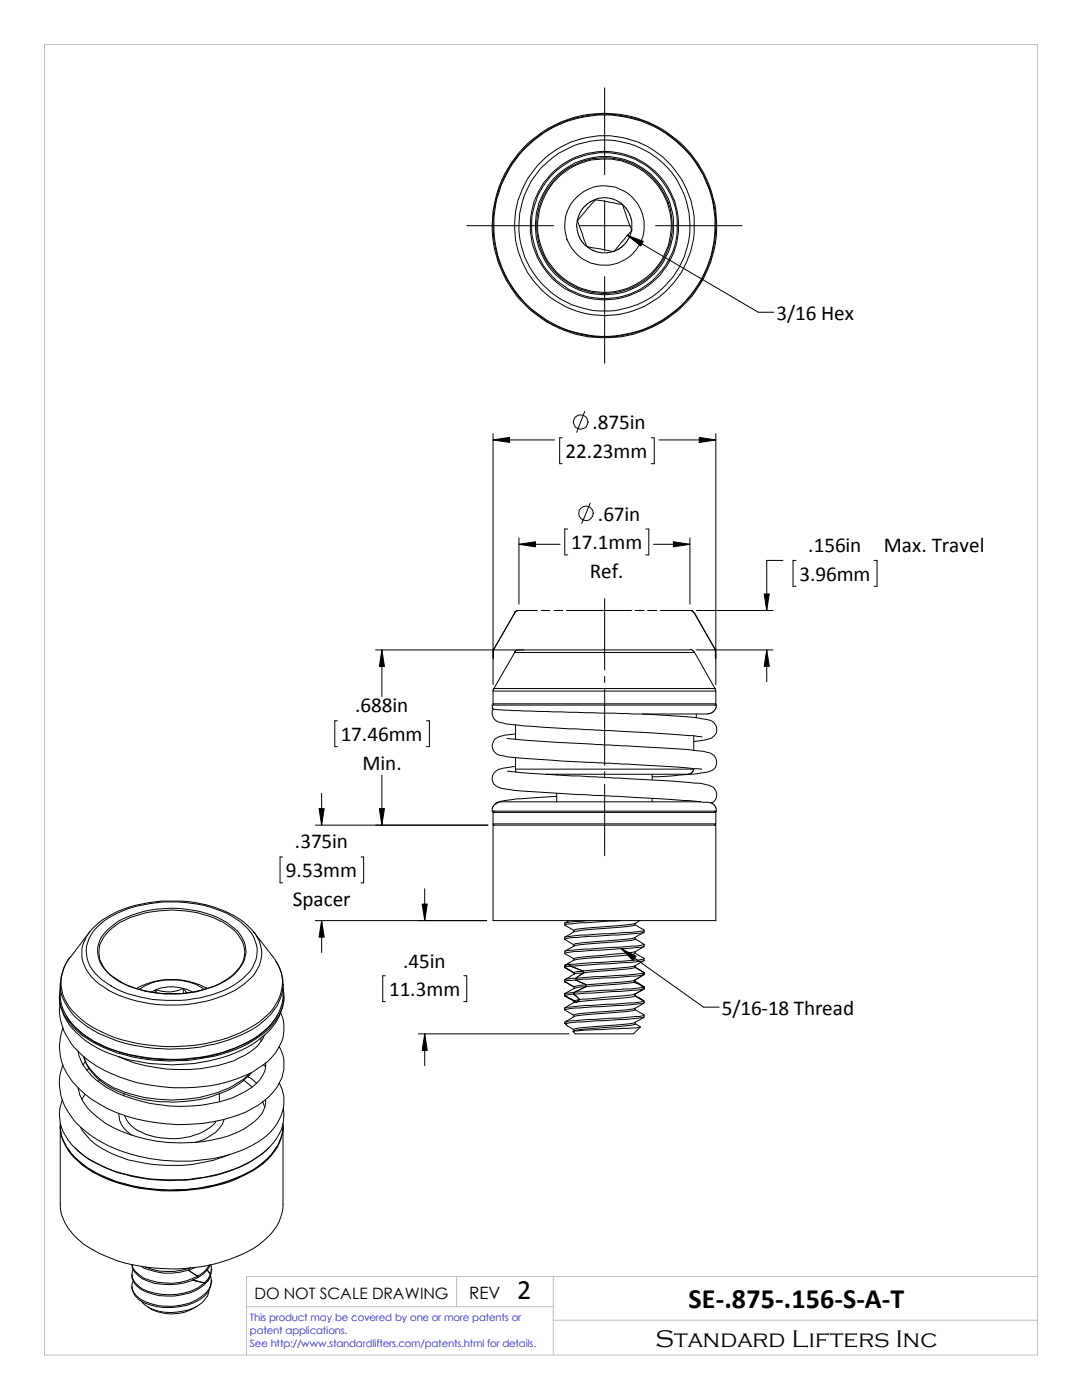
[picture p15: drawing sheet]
<svg xmlns="http://www.w3.org/2000/svg" width="216mm" height="279mm" viewBox="0 0 216 279" stroke-linecap="round" stroke-linejoin="round" font-family="sans-serif">
<defs><g id="words">
<g font-size="5.6">
<text x="103.2" y="259.2">2</text>
<text x="137.4" y="261">SE-.875-.156-S-A-T</text>
</g>
<text font-size="4.9" x="130.8" y="268.7">Standard Lifters Inc</text>
<g font-size="4.2">
<text x="154.9" y="63.9">3/16 Hex</text>
<text x="118.2" y="85.7">.875in</text>
<text x="112.9" y="91.4">22.23mm</text>
<text x="119.3" y="103.9">.67in</text>
<text x="114" y="109.6">17.1mm</text>
<text x="161.3" y="110.2">.156in</text>
<text x="176.4" y="110.2">Max. Travel</text>
<text x="117.7" y="115.4">Ref.</text>
<text x="159.5" y="115.9">3.96mm</text>
<text x="70.9" y="142.2">.688in</text>
<text x="68" y="147.9">17.46mm</text>
<text x="72.3" y="153.6">Min.</text>
<text x="58.8" y="169.3">.375in</text>
<text x="57.1" y="175.1">9.53mm</text>
<text x="58.4" y="180.8">Spacer</text>
<text x="80.4" y="193.1">.45in</text>
<text x="77.6" y="198.8">11.3mm</text>
<text x="144" y="202.6">5/16-18 Thread</text>
</g>
<text font-size="3.4" x="93.6" y="259.2">REV</text>
<text font-size="3.1" x="50.8" y="259.2">DO NOT SCALE DRAWING</text>
<g font-size="2" fill="#00f">
<text x="49.9" y="263.7">This product may be covered by one or more patents or</text>
<text x="49.9" y="266.2">patent applications.</text>
<text x="49.9" y="268.7">See http://www.standardlifters.com/patents.html for details.</text>
</g>
</g></defs>
<path d="M8.9 8.9h198.1v261.5h-198.1zM91.1 254.8v6M110.4 254.8v15.6M207 254.8h-157.8v15.6M49.2 260.8h61.2M110.4 263.5h96.6" fill="none" stroke="#c0c0c0" stroke-width=".2"/>
<g fill="none" stroke="#000" stroke-width=".2">
<path d="M120.6 17.5v17.4M118.7 39.8l1.4-.3h1.6l1.1 .4 1.4 .9M118.8 39.9l5.4 .9M118.8 39.9l-3.6 4.1M118.8 39.9l-1.1 .4-1.4 1.2-.7 1.3-.4 1.2M120.6 40v10.1M93.1 45h17.4M115.2 44l-.1 1.3 .3 1.6 .6 1.2 1 1.1M115.2 44l1.9 5.2M115.6 45h10.1M117.1 49.2l1.1 .8 1.3 .4 1.8 .1 1.1-.4M117.1 49.2l5.4 1"/>
<path d="M120.6 55.2v17.3M124.1 40.8l.9 .8 .7 1.3 .4 1.2v1.9M124.2 40.8l1.9 5.2M125.2 47l26.1 15.3h3.1M126 45.9l-.4 1.3-.7 1.3-.9 .9-1.5 .8M126.1 46l-3.6 4.2M130.8 45h17.3M98.4 86.5v50.2M98.4 87.8h12.3M112.2 87.4h-.5v5.1h.5M116.7 82.1l-1.6 4.2M130 87.4h.6v5.1h-.6"/>
<path d="M131.5 87.8h11.3M142.8 86.5v50.2M103.5 108.6h8.3M103.5 107.4v13.2M113.3 105.6h-.6v5.1h.6M117.8 100.4l-1.7 4.1M120.6 119.5v14.2M128.9 105.6h.6v5.1h-.6M130.4 108.6h7.3M137.7 107.4v13.2M156.2 111.8h-3.2v10M158.8 111.8h-.6v5.2h.6"/>
<path d="M174.4 111.8h.6v5.2h-.6M74.9 129.7h29.7M76.2 129.7v9.3M98.4 137.9h44.4M98.4 137.9v2.6M98.5 129.5l-.1 .5M98.6 137.4l-.2 .2v.3M107.2 121.8h-4l-.5 .4-4.2 7.5-.1 1.6M108 121.8h1.7M110.6 121.8h1.7M113.1 121.8h12.9M120.6 135v1.2"/>
<path d="M120.6 137.5v15.2M126.7 121.8h1.8M129.3 121.8h1.8M131.8 121.8h5.9M137.7 121.8l.5 .1 .3 .4M137.7 121.8l.5 .1 .3 .4 4.2 7.2M137.7 129.7h-34a1.13 1.13 0 0 0-1.1 .4M137.7 129.6a.95 .95 0 0 1 .9 .6M138.6 130.2l4.1 7.2h-44.1M138.6 130.2h-35.9l-4.1 7.2M138.6 122.3l4.1 7.2M138.9 121.8h15.4"/>
<path d="M138.9 129.7h15.4M142.7 129.5v.5M142.7 137.3l.1 .6M142.7 130l.1 1.3M142.8 137.9v2.6M153 129.7v6.4M64.2 158.3v6.4M67.3 143.8h-.5v5.2h.5M76.2 154.7v10M85.1 143.8h.6v5.2h-.6M98.3 141.5l-.1-.4a.31 .31 0 0 1 .1-.3 .31 .31 0 0 1 .3-.1h44.4l-.1 .1a1.9 1.9 0 0 1-2 1.7h-12.6M98.4 140.5l.2 .2"/>
<path d="M98.4 140.5h44.4M98.4 141.5a264.8 264.8 0 0 0 18.4 .7l11.5 .3M98.5 141.5a1.82 1.82 0 0 0 1.3 2.7 89.1 89.1 0 0 0 12.6 1.2l17 .8 8.9 .6 1.8 .3M101.2 147.4l10.1 .8 20.9 1.1a58.7 58.7 0 0 1 9.5 1 1.97 1.97 0 0 1 1.3 2.1 1.97 1.97 0 0 1-1.9 1.7l-2.1 .3-4.9 .5-4 .1M101.3 153.9l4.6 .4 16.6 1a242.5 242.5 0 0 1 17.9 1.2h.3a2.14 2.14 0 0 1 2.2 2.8 1.65 1.65 0 0 1-.9 1l-2.3-.3M102.9 153.5v.4l.1 .2M102.9 146.5a7 7 0 0 0-4.2 1.1 1.91 1.91 0 0 0-.4 2 1.91 1.91 0 0 0 1.7 1.2l3 .4 9.2 .7 12.9 .6 14.9 .9M102.9 153l-2.1 .2a2.57 2.57 0 0 0-2.6 1.9 2.16 2.16 0 0 0 2.2 2.3l4.3 .5 27.2 1.5 7.8 .6M102.9 153.5h35.5M102.9 144.7v2.9M102.9 151.2v2.3M111.1 158.9l-6.3 .4a19.5 19.5 0 0 0-5.2 .8l-.7 .4"/>
<path d="M111.1 154.5v.2M111.1 158.3v1.7M120.6 154v1.3M120.6 156.5v14.3M128.3 142.5l5.6 .3a30 30 0 0 1 8.2 1.1 1.91 1.91 0 0 1 .9 2.1 1.91 1.91 0 0 1-1.7 1.5l-2.9 .5M130.1 154.5v1.1M130.1 159.3v.7M138.4 153.5l-.1 .1a1.23 1.23 0 0 1-1.4 .9h-27.9M138.4 146.9v2.8M138.4 153.3v.2M138.9 142.5v.8M142.8 140.5l-.1 .2"/>
<path d="M56.4 171h-.5v5.2h.5M62.9 164.7h34.5M72.1 171h.5v5.2h-.5M84.8 177.4v6.3M98.4 162.1h44.4M98.4 164.4v.2l.2 .1M98.4 164.4h44.4M98.4 164.7h44.4v19h-44.4zM98.4 162.1v2.3M98.6 161.9h-.2v.2M139.7 160h-39.5a1.75 1.75 0 0 0-2 1.9h44.8l-.1-.2a1.34 1.34 0 0 0-1-1.4M142.6 161.9h.1l.1 .2"/>
<path d="M142.8 164.4l-.2 .3M142.8 162.1v2.3M11.9 198.8a10.4 10.4 0 0 0 4.2 8 22.7 22.7 0 0 0 11 5 33.2 33.2 0 0 0 23.2-3.4l1-.6a11.6 11.6 0 0 0 5.3-8M12 197.2a9.1 9.1 0 0 0 3.5 8.6 25.3 25.3 0 0 0 12.2 5.4 35.5 35.5 0 0 0 21.8-2.9l1.1-.7a11.3 11.3 0 0 0 6-8.1l-.1-2.3M14 191.1a11.1 11.1 0 0 0-1.9 8.6 11.3 11.3 0 0 0 5.4 7.3 30.6 30.6 0 0 0 16.4 4.4 31.4 31.4 0 0 0 17.7-4.7 10.4 10.4 0 0 0 4.9-7.5v-2.7M17.9 186a14.7 14.7 0 0 1 6.7-4.6 29.2 29.2 0 0 1 20.1 .4 13.6 13.6 0 0 1 5.9 4.2M19.3 185.1a18.9 18.9 0 0 1 10.6-4.8 26.7 26.7 0 0 1 16.4 2.6 9 9 0 0 1 5 6.3 7.6 7.6 0 0 1-3.6 6.7 22.4 22.4 0 0 1-13.1 3.7 24.5 24.5 0 0 1-12.4-2.8 8.4 8.4 0 0 1-5-7.1 7.1 7.1 0 0 1 2.1-4.6zM20.2 192.2a8.1 8.1 0 0 0 4 3.8 22.7 22.7 0 0 0 16.6 1.4 12.1 12.1 0 0 0 7.4-4.9M20.2 192.3a5.6 5.6 0 0 1 1.5-6.5 16 16 0 0 1 8.8-3.9 23 23 0 0 1 14 2.2 8.1 8.1 0 0 1 4.1 4.5 5 5 0 0 1-.5 4M21.3 185.7a14.6 14.6 0 0 1 7.5-3.8 23.5 23.5 0 0 1 16.4 2.2l.8 .6a6 6 0 0 1 2.8 6.9 10.5 10.5 0 0 1-7.4 5.7 23.1 23.1 0 0 1-17.6-1.4l-.9-.6a6.9 6.9 0 0 1-3.4-6.1 5.9 5.9 0 0 1 1.8-3.5zM27.3 197.3l1.2-.7 1.7-.6 2.7-.5h2.6l2.2 .3 2.1 .7 1.5 .8M27.8 197.4a12.3 12.3 0 0 1 12.6-.2l.3 .2"/>
<path d="M31.2 197.5l-1 .5M31.2 197.5l-.4 .6M31.2 197.5v.6M36.6 197.3l.7 .8M36.6 197.3a8.1 8.1 0 0 0-5.4 .2M36.6 197.3a7 7 0 0 1-5.4 .2M36.6 197.3v.9M36.6 197.3l1.8 .7M50.6 186a6.5 6.5 0 0 1 .3 8.2 16.4 16.4 0 0 1-8.5 5.3 28.5 28.5 0 0 1-20.8-1.9 11.1 11.1 0 0 1-4.8-4.9 6.2 6.2 0 0 1 1.1-6.7M50.6 186l3.8 4.9a8 8 0 0 1 .1 10.4 20.6 20.6 0 0 1-10.6 6.3 35.9 35.9 0 0 1-22.2-1 16.9 16.9 0 0 1-8.3-6.4 7.8 7.8 0 0 1 .7-9.3l3.8-4.9M55.1 191.9a8.5 8.5 0 0 1 1.4 4.6M56.5 196.5a9.8 9.8 0 0 1-4 7.4 24 24 0 0 1-11 4.7 35.2 35.2 0 0 1-21.8-2.4 14.4 14.4 0 0 1-7.1-6.8l-.3-.9-.3-2"/>
<path d="M56.5 196.5h.1M56.6 198.8v.9M62.9 183.7h34.2M64.2 183.7v6.4M76.9 194.7h-.5v5.2h.5M92.5 194.7h.6v5.2h-.6M112.7 198.8l1.8 1v.3M112.7 193.1l1.6 1M112.7 195.9l1.9 1M112.7 193l1.9 1.1M112.7 184.7l1.8 1v.3M112.7 187.5l1.8 1.1"/>
<path d="M112.7 190.3l1.8 1v.3M112.7 198.4v.3M112.7 198.7l1.9 1M112.7 187.1v.4M112.7 192.7v.3M112.7 195.9l.2 .2M112.7 198.7h.1M112.7 193h.1M112.7 195.9h.1M112.8 192.6l-.1 .4M112.8 192.6l-.1 .1M112.8 198.3l-.1 .1"/>
<path d="M113.5 192.4l-.7 .2M113.5 192.4v.1M113.5 192.5l.4 .3M113.5 192.5l-.7 .1M113.5 183.7l-.8 .5M113.9 192.8l2.4 1M113.9 192.8l-1.2 .2M114.5 198.4l1.2 1.1M114.5 198.4l-1.8 .3M114.5 188.5v.3M114.6 199.7l.1 .3h.2M114.6 197.3l-1.9 1"/>
<path d="M114.6 196.9v.4M114.6 194.1v.4M114.6 199.7l.3 .3M114.6 199.7v.1M114.6 198l-1.6 .2-.3 .2M114.6 198l-.1 .4M114.9 195.2l-2 .2-.2 .1v.4M114.9 195.2v.4M114.9 195.6l2 .9M114.9 200h.2M114.9 200l-2.2 1.2M114.9 195.6l-.9 .1a1.41 1.41 0 0 0-1.3 .2"/>
<path d="M115.7 199.5l-1.1 .2M115.7 199.5l-.6 .5M116.3 193.8l.2 .3M116.3 193.8l-.6 .1a1.27 1.27 0 0 0-1.1 .2M116.5 194.1l-1.6 1.1M116.5 194.1l-.8 .1a2.71 2.71 0 0 0-2.1 .8l-.9 .5M116.8 196.9l-2.2 1.1M116.8 196.9l-1.2 .1-1 .3M116.9 196.5l-2.3 .4M116.9 196.5l-.1 .4M117.7 183.7l-3 .2-2 .3M123.8 183.7l-7.7 .5-3.4 .4v-.4"/>
<path d="M124 189.3l16.4 11.7h3.1M126.6 195.7v.3M126.6 195.7l-2.6 .3-7.1 .5M126.6 196l1.9 1M126.6 196l-9.8 .9M126.7 195.9l-.1 .1M126.7 192.8v.2M126.7 184.6a39.7 39.7 0 0 1-8 .8l-3.9 .4-2.1 1.2 3.4-.4 7.6-.4a19.3 19.3 0 0 0 4.8-.5v.3l-.9 .3-13.5 .8-1.4 .4M126.7 190.2l-.2 .2-1.9 .3-9.7 .8a4.4 4.4 0 0 0-2.2 1.2M126.7 192.8v.3l-.8 .2-9.4 .8M126.7 192.8l-1.5 .2-8.9 .8M126.7 198.7l1.7 1"/>
<path d="M126.7 198.7l1.8 1.1M126.7 195.6v.3M126.7 198.4v.3M126.7 187.1v.4a64.2 64.2 0 0 1-9.4 .9l-1.6 .2a3.1 3.1 0 0 0-2.1 .7l-.9 .5 4-.4 10.2-.6 1.6-.3M126.7 189.9v.3l1.8 1.1-1.2 .3-9 .5-4.8 .4M126.7 184.3v.3l1.8 1M126.7 198.7l-1.2 .4-10.4 .9M126.7 195.8l1.8 1.1v.4M126.7 193l1.9 1.1M126.7 187.4l1.8 1.1M126.7 193l1.8 1.1M126.7 198.7l1.2 .7"/>
<path d="M127.7 183.7a5.3 5.3 0 0 1-3.4 1l-8.5 .6-1.2 .4M128 199.5h.1M128.4 194.6l-1.8 1.1M128.5 194.5l-1.9 1.2M128.5 191.7l-.4 .2-2.7 .2-11.5 .7M128.5 194.1l-.4 .2-3.6 .3-9.6 .6M128.5 194.5l-1.8 .3-11.8 .8M128.5 197l-2.6 .4-11.3 .6M128.5 199.8l-2.1 .4-9.5 .5-3.7 .3-.5 .2M128.5 194.1v.4M128.5 197v.4M128.5 188.5v.3a1.27 1.27 0 0 1-1.2 .3l-12.7 .8-1.9 .3v-.3"/>
<path d="M128.5 194.1h.1M128.5 191.3v.4M128.5 199.8v.4M128.5 194.5h.1M128.5 191.7l-1.8 1.1M128.5 188.9l-1 .6a4.6 4.6 0 0 1-2.9 .7l-4.3 .5a23.1 23.1 0 0 0-5.7 .6M128.5 186.1l-1 .5a3.4 3.4 0 0 1-2.6 .9l-4.2 .3a30.7 30.7 0 0 0-6.1 .7M128.5 197.4l-.9 .5a4.4 4.4 0 0 1-3 .8l-8.9 .8M128.5 197.4l-1.8 1v.3M128.5 197.4l-1.3 .2-12.7 .8M11.9 200.2a11.8 11.8 0 0 0 3.8 9.7 25.5 25.5 0 0 0 13.8 6.6 33.9 33.9 0 0 0 20.2-2.2l1.7-1a10 10 0 0 0 5.2-7.4v-.6a7 7 0 0 0-.6-3.2M12.4 219.5a8.6 8.6 0 0 0 1.9 8.9 22.7 22.7 0 0 0 12.7 6.4 34.9 34.9 0 0 0 21.9-2.5 14.2 14.2 0 0 0 7.2-6.8l.5-1.8v-2.6"/>
<path d="M12.5 205.1a11.1 11.1 0 0 0 3.2 12.1 25.8 25.8 0 0 0 15.3 6.8 33.4 33.4 0 0 0 18.1-2.1 14.6 14.6 0 0 0 6.5-5.6 7.5 7.5 0 0 0 .1-7.4M12.5 212.5a11 11 0 0 0 2.4 11.3 24.5 24.5 0 0 0 12.6 6.9 34.5 34.5 0 0 0 20.8-1.2 13.3 13.3 0 0 0 7.3-5.9 7.6 7.6 0 0 0 .1-7.4M15.6 217.2a7.8 7.8 0 0 0 2.3 4.5 23.9 23.9 0 0 0 13.3 6.1 29.1 29.1 0 0 0 17.4-2.4 12.8 12.8 0 0 0 3.7-3.2l.5-1.2 .2-1.5M15.6 209.8a9.3 9.3 0 0 0 3.6 5.8 22.6 22.6 0 0 0 9.1 4.2 31.7 31.7 0 0 0 18.3-.8l1-.5a8.8 8.8 0 0 0 5.3-5.1l.1-1.3M16.7 210.8a11.2 11.2 0 0 0 6.8 7 27.8 27.8 0 0 0 18.7 1.1 16.7 16.7 0 0 0 7.6-4.4l.4-.5M16.8 210.9a8.9 8.9 0 0 0 3.9 5 22.1 22.1 0 0 0 10.8 3.5 25.9 25.9 0 0 0 15.3-2.9 8.6 8.6 0 0 0 3-2.3M16.9 218.4l-.6 1.1M17 211.8l-.4 .7M17.8 213.3l-.5 .2M19.9 215.6l-.3 .2M24.7 218.3v.4M43.8 218.3v1.6"/>
<path d="M48.6 215.6l1.7 1.3M49.4 214.8l1.8 1.4M52.1 207.2v.7M52.4 219.9l.4 1.2M52.6 212.5l.4 .4M52.7 206.6a8.3 8.3 0 0 1-4.9 4.5 25.5 25.5 0 0 1-12.3 2.3 29.5 29.5 0 0 1-12-2.6M55.3 202.8a15.6 15.6 0 0 1-8.1 6.2 35.4 35.4 0 0 1-28.4-1.1l-2-1.2-.8-.8a11.5 11.5 0 0 1-2.7-3M83.5 206.3h30M84.8 206.3v6.4M112.7 201.6l1.8 1v.3M112.7 204.2h.4M112.7 204v.2"/>
<path d="M112.7 204.2l.3 .4M112.7 201.2h.1M112.8 204l1.2-.3 13.5-.8 1-.3v.3l-.3 .2-15.1 1.1M113.1 204.2l-.2 .2 .3 .3 1.3 .8M114.3 205.8l2.5-.2 10-.5 1-.1-1.4 1.3h-11.6zM114.5 205.4v.3M126.7 201.5a18.8 18.8 0 0 1-5.5 .7l-5.3 .4a3.4 3.4 0 0 0-2.3 .9l-.9 .5M126.7 201.3v.2l1.8 1M126.7 204v.4a59.9 59.9 0 0 1-9.3 .9l-2.3 .3-.7 .2M126.7 204.3l1.1 .6M128.5 200.2l-.5 .1-3.8 .4-9.5 .5-2 .3v-.3M128.5 203l-.9 .5a5.4 5.4 0 0 1-3.6 1l-7.5 .6-1.9 .3"/>
<path d="M128.5 200.2a5.8 5.8 0 0 1-4.1 1.4l-8.5 .7a1.66 1.66 0 0 0-1.3 .3M12 224.9v15.5a10.2 10.2 0 0 0 4.5 7.8 28.7 28.7 0 0 0 15.8 5 31.5 31.5 0 0 0 19.3-4.7 11.1 11.1 0 0 0 4.9-7.5v-16.1M14.9 229a20.9 20.9 0 0 0 10 5.4 37.3 37.3 0 0 0 20.8-.6 21 21 0 0 0 8-4.8M16.1 225a12.8 12.8 0 0 0 7.2 5.6 31.5 31.5 0 0 0 16.7 1.5 19.4 19.4 0 0 0 5.8-1.7M23.7 222.3a4.9 4.9 0 0 0 2.7 4.3M24.9 222.7a5.4 5.4 0 0 0 3.4 3.3 14.3 14.3 0 0 0 13.7-1l1.1-1.2M44.7 223.4a5.9 5.9 0 0 1-3.2 3.6l-.8 .4-1.7 .6M55.3 228.8a16.7 16.7 0 0 1-8.8 6.7 36.1 36.1 0 0 1-25.1-.3 18 18 0 0 1-7.8-5.7l-.2-.5M56.5 224.7a10.1 10.1 0 0 1-4.9 8.2 27.9 27.9 0 0 1-14.6 4.7 32.9 32.9 0 0 1-18.5-3.7 13 13 0 0 1-6.2-7.1l-.3-2.1M56.5 224.2a9.7 9.7 0 0 1-4 7.8 24 24 0 0 1-11 4.7 35.2 35.2 0 0 1-21.8-2.3 14.7 14.7 0 0 1-6.7-6.1 7.6 7.6 0 0 1-1-4.1M26.3 252.4a4.5 4.5 0 0 0 3.7 3.1 12 12 0 0 0 9.5-.8M26.3 252.4a2.41 2.41 0 0 0 1.2 2.1 9.1 9.1 0 0 0 6.3 1.9 11.5 11.5 0 0 0 5.7-1.5"/>
<path d="M26.3 254.3a2.37 2.37 0 0 0 1 2.3 10.7 10.7 0 0 0 9 1.8 8.2 8.2 0 0 0 5.2-2.8M26.3 252.4h.1M26.6 253.3a2.47 2.47 0 0 0 .9 3.2 9.1 9.1 0 0 0 6.3 1.9 10 10 0 0 0 7-2.4M28.2 252.7a11.6 11.6 0 0 0 10.7 .2M29 252.8a12.4 12.4 0 0 0 9 .2M37.6 253.5l1.9 1.2M38.4 255.4l1.3 .4M38.5 255.4l2.3 .6M39.5 254.7v.2M41.3 253.4l.7 1M41.5 255.6l-.4 .3-.3 .1M41.5 255.6l-.7 .4"/>
<path d="M41.6 255.4l-.1 .2M41.7 257.6a4.8 4.8 0 0 1-3.2 3.5 10.5 10.5 0 0 1-9.5-.6l-.9-.9M41.7 252.5a4.8 4.8 0 0 1-2.2 2.2M41.9 252.4a4.5 4.5 0 0 1-2.4 2.5M42 254.4l-.4 1M42 254.4l-1.2 1.6M42 254.5a3.6 3.6 0 0 1-1.9 4.3 11.8 11.8 0 0 1-12 .5 3.2 3.2 0 0 1-1.8-3l.3-.6M42.1 252.4l.1 1.3-.2 .7M42.2 253.5l-.3 1.3-.3 .6M42.2 255.8a4.1 4.1 0 0 1-2.4 3.6 12.5 12.5 0 0 1-12 0 3.5 3.5 0 0 1-1.5-2.7M42.2 253.2v.3M42.2 255.5v.3"/>
<path d="M39.4 260.7a9.1 9.1 0 0 1-9.9 .2"/>
<circle cx="120.6" cy="45" r="17.1"/>
<circle cx="120.6" cy="45" r="8"/>
<circle cx="120.6" cy="45" r="22.1"/>
<circle cx="120.6" cy="45" r="22.4"/>
<circle cx="120.6" cy="45.1" r="14.6"/>
<circle cx="120.6" cy="45" r="14.8"/>
<circle cx="120.6" cy="45" r="13.4"/>
<circle cx="120.6" cy="45.1" r="13.5"/>
<circle cx="120.6" cy="45" r="22.2"/>
<circle cx="120.6" cy="45" r="17.9"/>
<circle cx="120.7" cy="45" r="13.8"/>
<circle cx="115.9" cy="84.2" r="1.47"/>
<circle cx="116.9" cy="102.4" r="1.44"/>
</g>
<g fill="#000" stroke="#000" stroke-width=".2">
<path d="M125.2 47l3.2 1.2-.6 .9zM98.4 87.8l3.3-.5v1zM139.5 87.3l3.3 .5-3.3 .5zM103.5 108.6l3.3-.5v1zM134.4 108.1l3.3 .5-3.3 .5zM76.2 129.7l.5 3.3h-1zM153 129.7l.5 3.3h-1zM152.5 118.5h1l-.5 3.3zM63.7 161.4h1l-.5 3.3zM75.7 161.4h1l-.5 3.3zM64.2 183.7l.5 3.3h-1zM84.2 180.4h1.1l-.5 3.3z"/>
<path d="M124 189.3l2.9 1.5-.6 .9zM84.8 206.3l.5 3.3h-1.1z"/>
</g>
<use href="#words"/>
</svg>
